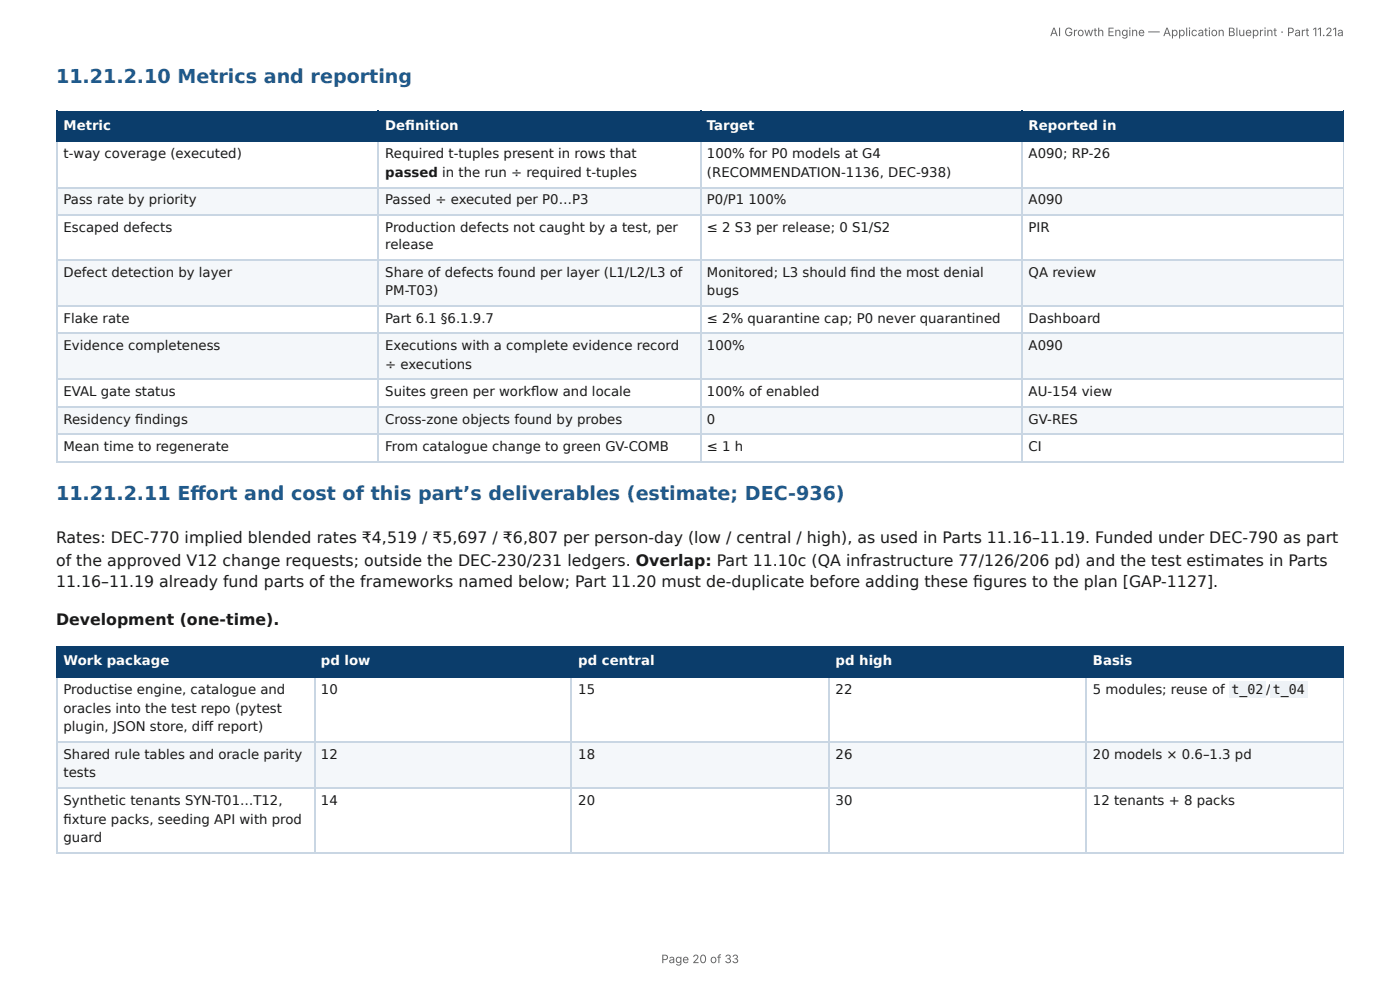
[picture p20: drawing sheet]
<svg xmlns="http://www.w3.org/2000/svg" width="297mm" height="210mm" viewBox="0 0 297 210" stroke-linecap="round" stroke-linejoin="round" font-family="sans-serif">
<defs><g id="words">
<g font-size="4.1" fill="#1f5a8c">
<text x="11.9" y="17.7">11.21.2.10 Metrics and reporting</text>
<text x="11.9" y="106.1">11.21.2.11 Eff ort and cost of this part’s deliverables (estimate; DEC-936)</text>
</g>
<g font-size="3.3" fill="#1a1a1a">
<text x="11.9" y="115.4">Rates: DEC-770 implied blended rates ₹4,519 / ₹5,697 / ₹6,807 per person-day (low / central / high), as used in Parts 11.16–11.19. Funded under DEC-790 as part</text>
<text x="11.9" y="120.1">of the approved V12 change requests; outside the DEC-230/231 ledgers. Overlap: Part 11.10c (QA infrastructure 77/126/206 pd) and the test estimates in Parts</text>
<text x="11.9" y="124.6">11.16–11.19 already fund parts of the frameworks named below; Part 11.20 must de-duplicate before adding these fi gures to the plan [GAP-1127].</text>
<text x="11.9" y="132.8">Development (one-time).</text>
</g>
<g font-size="2.8" fill="#fff">
<text x="13.5" y="27.5">Metric</text>
<text x="81.8" y="27.5">Defi nition</text>
<text x="150.2" y="27.5">Target</text>
<text x="218.5" y="27.5">Reported in</text>
<text x="13.5" y="141.3">Work package</text>
<text x="68.2" y="141.3">pd low</text>
<text x="122.8" y="141.3">pd central</text>
<text x="177.5" y="141.3">pd high</text>
<text x="232.1" y="141.3">Basis</text>
</g>
<g font-size="2.8" fill="#1a1a1a">
<text x="13.5" y="33.6">t-way coverage (executed)</text>
<text x="81.8" y="33.6">Required t-tuples present in rows that</text>
<text x="150.2" y="33.6">100% for P0 models at G4</text>
<text x="218.5" y="33.6">A090; RP-26</text>
<text x="81.8" y="37.6">passed in the run ÷ required t-tuples</text>
<text x="150.2" y="37.6">(RECOMMENDATION-1136, DEC-938)</text>
<text x="13.5" y="43.4">Pass rate by priority</text>
<text x="81.8" y="43.4">Passed ÷ executed per P0…P3</text>
<text x="150.2" y="43.4">P0/P1</text>
<text x="159" y="43.4">100%</text>
<text x="218.5" y="43.4">A090</text>
<text x="13.5" y="49.2">Escaped defects</text>
<text x="81.8" y="49.2">Production defects not caught by a test, per</text>
<text x="81.8" y="52.9">release</text>
<text x="150.2" y="49.2">≤ 2 S3 per release; 0 S1/S2</text>
<text x="218.5" y="49.2">PIR</text>
<text x="13.5" y="58.7">Defect detection by layer</text>
<text x="81.8" y="58.7">Share of defects found per layer (L1/L2/L3 of</text>
<text x="150.2" y="58.7">Monitored; L3 should fi nd the most denial</text>
<text x="218.5" y="58.7">QA review</text>
<text x="81.8" y="62.7">PM-T03)</text>
<text x="150.2" y="62.7">bugs</text>
<text x="13.5" y="68.5">Flake rate</text>
<text x="81.8" y="68.5">Part 6.1 §6.1.9.7</text>
<text x="150.2" y="68.5">≤ 2% quarantine cap; P0 never quarantined</text>
<text x="218.5" y="68.5">Dashboard</text>
<text x="13.5" y="74.3">Evidence completeness</text>
<text x="81.8" y="74.3">Executions with a complete evidence record</text>
<text x="150.2" y="74.3">100%</text>
<text x="218.5" y="74.3">A090</text>
<text x="81.8" y="78.3">÷ executions</text>
<text x="13.5" y="84.1">EVAL gate status</text>
<text x="13.5" y="90">Residency fi ndings</text>
<text x="81.8" y="84.1">Suites green per workfl ow and locale</text>
<text x="81.8" y="90">Cross-zone objects found by probes</text>
<text x="150.2" y="84.1">100% of enabled</text>
<text x="150.2" y="90">0</text>
<text x="218.5" y="84.1">AU-154 view</text>
<text x="218.5" y="90">GV-RES</text>
<text x="13.5" y="95.8">Mean time to regenerate</text>
<text x="81.8" y="95.8">From catalogue change to green GV-COMB</text>
<text x="150.2" y="95.8">≤ 1 h</text>
<text x="218.5" y="95.8">CI</text>
<text x="13.5" y="147.4">Productise engine, catalogue and</text>
<text x="68.2" y="147.4">10</text>
<text x="122.8" y="147.4">15</text>
<text x="177.5" y="147.4">22</text>
<text x="232.1" y="147.4">5 modules; reuse of</text>
<text x="261.6" y="147.4">t_02</text>
<text x="268.9" y="147.4">/</text>
<text x="270.4" y="147.4">t_04</text>
<text x="13.5" y="151.3">oracles into the test repo (pytest</text>
<text x="13.5" y="155.3">plugin, JSON store, diff report)</text>
<text x="13.5" y="161.1">Shared rule tables and oracle parity</text>
<text x="68.2" y="161.1">12</text>
<text x="122.8" y="161.1">18</text>
<text x="177.5" y="161.1">26</text>
<text x="232.1" y="161.1">20 models × 0.6–1.3 pd</text>
<text x="13.5" y="165.1">tests</text>
<text x="13.5" y="170.9">Synthetic tenants SYN-T01…T12,</text>
<text x="68.2" y="170.9">14</text>
<text x="122.8" y="170.9">20</text>
<text x="177.5" y="170.9">30</text>
<text x="232.1" y="170.9">12 tenants + 8 packs</text>
<text x="13.5" y="174.9">fi xture packs, seeding API with prod</text>
<text x="13.5" y="178.9">guard</text>
</g>
<g font-size="2.5" fill="#666">
<text x="223" y="7.7">AI Growth Engine — Application Blueprint · Part 11.21a</text>
<text x="140.4" y="204.5">Page 20 of 33</text>
</g>
</g></defs>
<g fill="#0b3d6b">
<path d="M12.2 23.5h68.2v6.4h-68.2z"/>
<path d="M80.4 23.5h68.3v6.4h-68.3z"/>
<path d="M148.7 23.5h68.3v6.4h-68.3z"/>
<path d="M217 23.5h68.4v6.4h-68.4z"/>
</g>
<g fill="#f4f7fa">
<path d="M12.2 39.7h68.2v5.8h-68.2z"/>
<path d="M80.4 39.7h68.3v5.8h-68.3z"/>
<path d="M148.7 39.7h68.3v5.8h-68.3z"/>
<path d="M217 39.7h68.4v5.8h-68.4z"/>
<path d="M12.2 55.3h68.2v9.8h-68.2z"/>
<path d="M80.4 55.3h68.3v9.8h-68.3z"/>
<path d="M148.7 55.3h68.3v9.8h-68.3z"/>
<path d="M217 55.3h68.4v9.8h-68.4z"/>
<path d="M12.2 70.9h68.2v9.8h-68.2z"/>
<path d="M80.4 70.9h68.3v9.8h-68.3z"/>
<path d="M148.7 70.9h68.3v9.8h-68.3z"/>
<path d="M217 70.9h68.4v9.8h-68.4z"/>
<path d="M12.2 86.5h68.2v5.6h-68.2z"/>
<path d="M80.4 86.5h68.3v5.6h-68.3z"/>
<path d="M148.7 86.5h68.3v5.6h-68.3z"/>
<path d="M217 86.5h68.4v5.6h-68.4z"/>
</g>
<path d="M11.9 23.7h273.5M11.9 30h273.5M12 23.5v6.7M80.3 23.5v6.7M148.8 23.5v6.7M217.1 23.5v6.7" fill="none" stroke="#0b3d6b" stroke-width=".26"/>
<path d="M285.3 23.5v6.7" fill="none" stroke="#0b3d6b" stroke-width=".21"/>
<g fill="none" stroke="#c9d6e3" stroke-width=".26">
<path d="M11.9 39.8h273.5M12 30.2v68M80.3 30.2v68M148.8 30.2v68M217.1 30.2v68M11.9 45.6h273.5M11.9 55.2h273.5M11.9 65h273.5M11.9 70.8h273.5M11.9 80.6h273.5M11.9 86.4h273.5M11.9 92.2h273.5"/>
<path d="M11.9 98h273.5"/>
</g>
<path d="M285.3 30.2v68" fill="none" stroke="#c9d6e3" stroke-width=".21"/>
<g fill="#0b3d6b">
<path d="M12.2 137.6h54.5v6.3h-54.5z"/>
<path d="M66.7 137.6h54.7v6.3h-54.7z"/>
<path d="M121.4 137.6h54.5v6.3h-54.5z"/>
<path d="M175.9 137.6h54.8v6.3h-54.8z"/>
<path d="M230.7 137.6h54.7v6.3h-54.7z"/>
</g>
<g fill="#f4f7fa">
<path d="M12.2 157.7h54.5v9.5h-54.5z"/>
<path d="M66.7 157.7h54.7v9.5h-54.7z"/>
<path d="M121.4 157.7h54.5v9.5h-54.5z"/>
<path d="M175.9 157.7h54.8v9.5h-54.8z"/>
<path d="M230.7 157.7h54.7v9.5h-54.7z"/>
</g>
<path d="M11.9 137.5h273.5M12 137.3v6.6M66.8 137.3v6.6M121.3 137.3v6.6M176.1 137.3v6.6M230.6 137.3v6.6M11.9 143.8h273.5" fill="none" stroke="#0b3d6b" stroke-width=".26"/>
<path d="M285.3 137.3v6.6" fill="none" stroke="#0b3d6b" stroke-width=".21"/>
<path d="M11.9 157.6h273.5M12 143.9v37.1M66.8 143.9v37.1M121.3 143.9v37.1M176.1 143.9v37.1M230.6 143.9v37.1M11.9 167.3h273.5M11.9 181.1h273.5" fill="none" stroke="#c9d6e3" stroke-width=".26"/>
<path d="M285.3 143.9v37.1" fill="none" stroke="#c9d6e3" stroke-width=".21"/>
<g fill="#eef2f6">
<path d="M261.1 144.7h7.7v3.5h-7.7z"/>
<path d="M269.9 144.7h7.9v3.5h-7.9z"/>
</g>
<use href="#words"/>
</svg>
